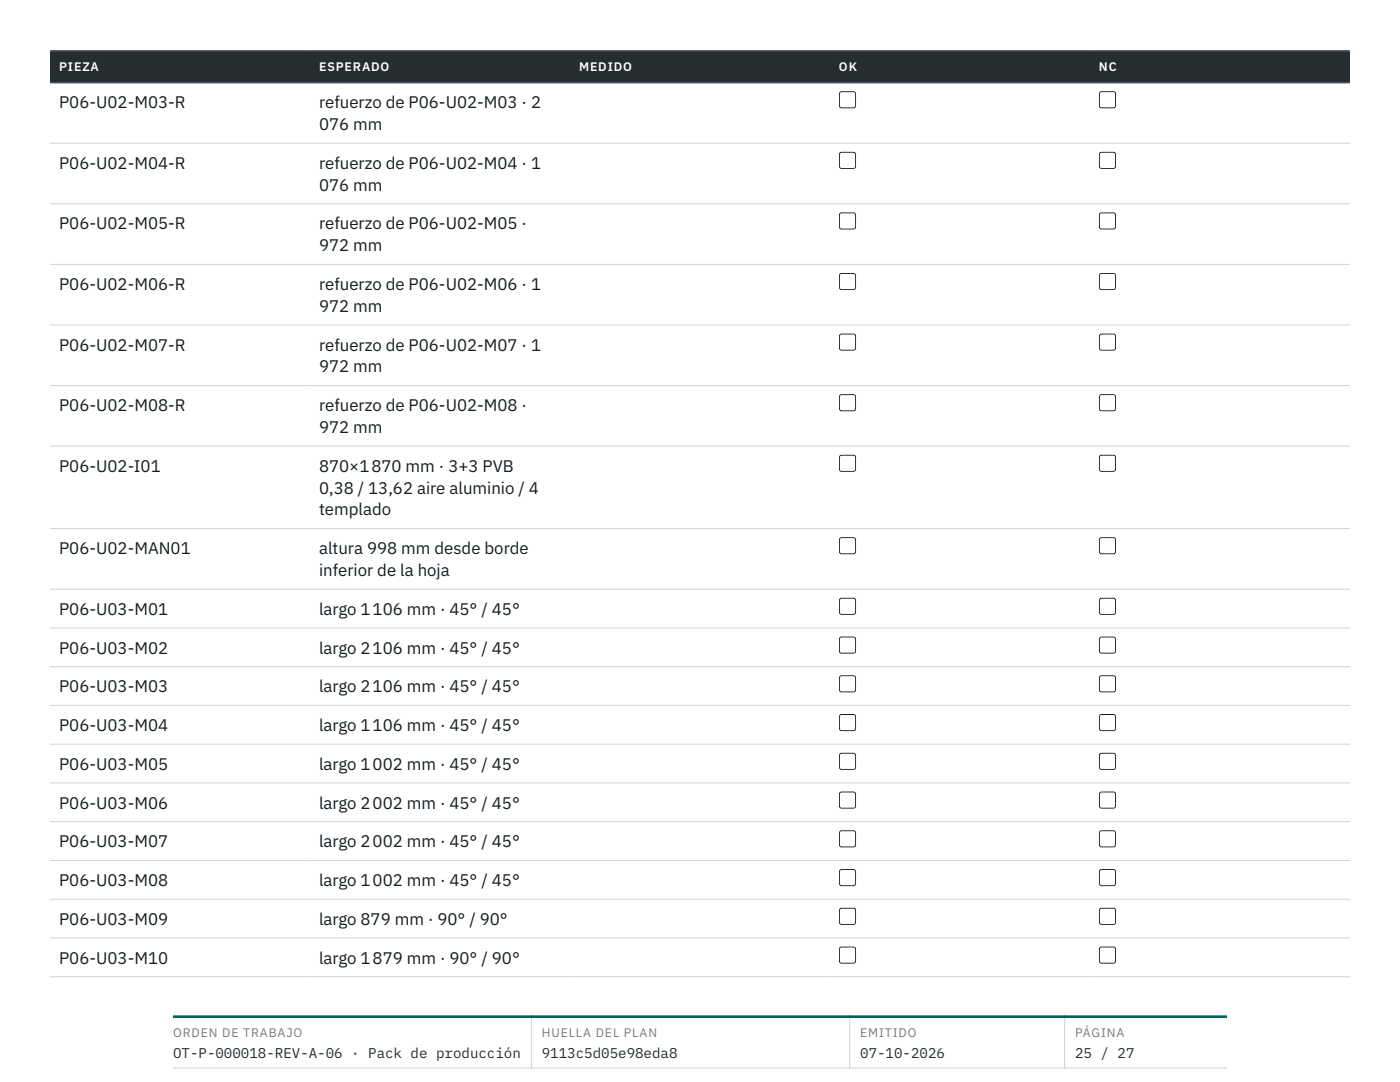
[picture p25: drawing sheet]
<svg xmlns="http://www.w3.org/2000/svg" width="279mm" height="216mm" viewBox="0 0 279 216" stroke-linecap="round" stroke-linejoin="round" font-family="sans-serif">
<defs><g id="words">
<g font-size="3.4" fill="#161c1f">
<text x="11.8" y="21.6">P06-U02-M03-R</text>
<text x="63.7" y="21.6">refuerzo de P06-U02-M03 · 2</text>
<text x="63.7" y="26">076 mm</text>
<text x="11.8" y="33.7">P06-U02-M04-R</text>
<text x="63.7" y="33.7">refuerzo de P06-U02-M04 · 1</text>
<text x="63.7" y="38.1">076 mm</text>
<text x="11.8" y="45.8">P06-U02-M05-R</text>
<text x="63.7" y="45.8">refuerzo de P06-U02-M05 ·</text>
<text x="63.7" y="50.1">972 mm</text>
<text x="11.8" y="57.9">P06-U02-M06-R</text>
<text x="63.7" y="57.9">refuerzo de P06-U02-M06 · 1</text>
<text x="63.7" y="62.2">972 mm</text>
<text x="11.8" y="70">P06-U02-M07-R</text>
<text x="63.7" y="70">refuerzo de P06-U02-M07 · 1</text>
<text x="63.7" y="74.3">972 mm</text>
<text x="11.8" y="82.1">P06-U02-M08-R</text>
<text x="63.7" y="82.1">refuerzo de P06-U02-M08 ·</text>
<text x="63.7" y="86.4">972 mm</text>
<text x="11.8" y="94.1">P06-U02-I01</text>
<text x="63.7" y="94.1">870×1 870 mm · 3+3 PVB</text>
<text x="63.7" y="98.5">0,38 / 13,62 aire aluminio / 4</text>
<text x="63.7" y="102.9">templado</text>
<text x="11.8" y="110.6">P06-U02-MAN01</text>
<text x="63.7" y="110.6">altura 998 mm desde borde</text>
<text x="63.7" y="114.9">inferior de la hoja</text>
<text x="11.8" y="122.7">P06-U03-M01</text>
<text x="63.7" y="122.7">largo 1 106 mm · 45° / 45°</text>
<text x="11.8" y="130.4">P06-U03-M02</text>
<text x="63.7" y="130.4">largo 2 106 mm · 45° / 45°</text>
<text x="11.8" y="138.1">P06-U03-M03</text>
<text x="63.7" y="138.1">largo 2 106 mm · 45° / 45°</text>
<text x="11.8" y="145.9">P06-U03-M04</text>
<text x="63.7" y="145.9">largo 1 106 mm · 45° / 45°</text>
<text x="11.8" y="153.6">P06-U03-M05</text>
<text x="63.7" y="153.6">largo 1 002 mm · 45° / 45°</text>
<text x="11.8" y="161.3">P06-U03-M06</text>
<text x="63.7" y="161.3">largo 2 002 mm · 45° / 45°</text>
<text x="11.8" y="169.1">P06-U03-M07</text>
<text x="63.7" y="169.1">largo 2 002 mm · 45° / 45°</text>
<text x="11.8" y="176.8">P06-U03-M08</text>
<text x="63.7" y="176.8">largo 1 002 mm · 45° / 45°</text>
<text x="11.8" y="184.5">P06-U03-M09</text>
<text x="63.7" y="184.5">largo 879 mm · 90° / 90°</text>
<text x="11.8" y="192.3">P06-U03-M10</text>
<text x="63.7" y="192.3">largo 1 879 mm · 90° / 90°</text>
</g>
<g font-size="2.8" fill="#252d31">
<text x="34.5" y="211">OT-P-000018-REV-A-06 · Pack de producción</text>
<text x="108.1" y="211">9113c5d05e98eda8</text>
<text x="171.7" y="211">07-10-2026</text>
<text x="214.6" y="211">25 / 27</text>
</g>
<g font-size="2.5" fill="#fcfdfc">
<text x="11.8" y="14.2">PIEZA</text>
<text x="63.7" y="14.2">ESPERADO</text>
<text x="115.6" y="14.2">MEDIDO</text>
<text x="167.4" y="14.2">OK</text>
<text x="219.3" y="14.2">NC</text>
</g>
<g font-size="2.5" fill="#727d82">
<text x="34.5" y="206.9">ORDEN DE TRABAJO</text>
<text x="108.1" y="206.9">HUELLA DEL PLAN</text>
<text x="171.7" y="206.9">EMITIDO</text>
<text x="214.6" y="206.9">PÁGINA</text>
</g>
</g></defs>
<g fill="#252d31">
<path d="M10 10.2h51.9v6.3h-51.9z"/>
<path d="M61.9 10.2h51.9v6.3h-51.9z"/>
<path d="M113.8 10.2h51.8v6.3h-51.8z"/>
<path d="M165.6 10.2h51.9v6.3h-51.9z"/>
<path d="M217.5 10.2h51.9v6.3h-51.9z"/>
</g>
<g fill="none" stroke="#cdd5d6" stroke-width=".2">
<path d="M10 28.6h259.4M10 40.7h259.4M10 52.8h259.4M10 64.8h259.4M10 76.9h259.4M10 89h259.4M10 105.5h259.4M10 117.6h259.4M10 125.3h259.4M10 133h259.4M10 140.8h259.4M10 148.5h259.4"/>
<path d="M10 156.2h259.4M10 164h259.4M10 171.7h259.4M10 179.4h259.4M10 187.2h259.4M10 194.9h259.4"/>
</g>
<path d="M10 10.2h259.4M10 16.5h259.4" fill="none" stroke="#465158" stroke-width=".32"/>
<g fill="#161c1f">
<path d="M167.7 18.5l.2-.1h2.6l.2 .3-.1 2.6-.3 .1h-2.5l-.2-.3zM167.7 18.3l2.6-.1 .5 .3v2.6l-.2 .4-2.7 .1-.4-.2-.1-2.7z" fill-rule="evenodd"/>
<path d="M219.5 18.5l.3-.1h2.6l.1 .3v2.6l-.3 .1h-2.5l-.2-.3zM219.4 18.5l.4-.3 2.7 .1 .2 .4v2.7l-.5 .2-2.6-.1-.3-.4z" fill-rule="evenodd"/>
<path d="M167.7 30.6l.2-.1h2.6l.2 .3-.1 2.6-.3 .1h-2.5l-.2-.3zM167.7 30.4l2.6-.1 .5 .2v2.7l-.2 .4-2.7 .1-.4-.2-.1-2.7z" fill-rule="evenodd"/>
<path d="M219.7 30.5h2.5l.3 .1v2.6l-.1 .3h-2.6l-.3-.1v-2.6zM219.4 30.5l.4-.2 2.7 .1 .2 .4v2.7l-.5 .2-2.6-.1-.3-.4z" fill-rule="evenodd"/>
<path d="M167.7 42.7l.2-.1h2.6l.2 .3-.1 2.6-.3 .1h-2.5l-.2-.3zM167.7 42.5l2.6-.1 .5 .2v2.7l-.2 .4-2.7 .1-.4-.3-.1-2.6z" fill-rule="evenodd"/>
<path d="M219.7 42.6h2.5l.3 .1v2.6l-.1 .3h-2.6l-.3-.1v-2.6zM219.4 42.6l.4-.2 2.7 .1 .2 .4v2.6l-.5 .3-2.6-.1-.3-.4z" fill-rule="evenodd"/>
<path d="M167.7 54.8l.2-.1h2.6l.2 .3-.1 2.5-.3 .2h-2.5l-.2-.3zM167.7 54.5h2.6l.5 .2v2.7l-.2 .4-2.7 .1-.4-.3-.1-2.6z" fill-rule="evenodd"/>
<path d="M219.7 54.7h2.5l.3 .1v2.6l-.1 .3h-2.6l-.3-.2v-2.5zM219.4 54.7l.4-.2h2.7l.2 .5v2.6l-.5 .3-2.6-.1-.3-.4z" fill-rule="evenodd"/>
<path d="M167.7 66.9l.2-.2 2.6 .1 .2 .3-.1 2.5-.3 .2-2.5-.1-.2-.2zM167.7 66.6h2.6l.5 .2v2.7l-.2 .4-2.7 .1-.4-.3-.1-2.6z" fill-rule="evenodd"/>
<path d="M219.7 66.8l2.5-.1 .3 .2v2.6l-.1 .2-2.6 .1-.3-.2v-2.5zM219.4 66.8l.4-.2h2.7l.2 .5v2.6l-.5 .3-2.6-.1-.3-.4z" fill-rule="evenodd"/>
<path d="M167.7 79l.2-.2 2.6 .1 .2 .3-.1 2.5-.3 .2-2.5-.1-.2-.2zM167.7 78.7h2.6l.5 .2v2.7l-.2 .4-2.7 .1-.4-.3-.1-2.6z" fill-rule="evenodd"/>
<path d="M219.7 78.9l2.5-.1 .3 .2v2.6l-.1 .2-2.6 .1-.3-.2v-2.5zM219.6 78.7h2.6l.5 .2v2.7l-.2 .4-2.7 .1-.4-.3-.1-2.6z" fill-rule="evenodd"/>
<path d="M167.7 91.1l.2-.2 2.6 .1 .2 .2-.1 2.6-.3 .2-2.5-.1-.2-.3zM167.7 90.8l2.6-.1 .5 .3v2.6l-.2 .5h-2.7l-.4-.2-.1-2.7z" fill-rule="evenodd"/>
<path d="M219.5 91.1l.3-.2 2.6 .1 .1 .2v2.6l-.3 .2-2.5-.1-.2-.3zM219.6 90.8l2.6-.1 .5 .3v2.6l-.2 .5h-2.7l-.4-.2-.1-2.7z" fill-rule="evenodd"/>
<path d="M167.7 107.5l.2-.1h2.6l.2 .3-.1 2.6-.3 .1h-2.5l-.2-.3zM167.7 107.3l2.6-.1 .5 .2v2.7l-.2 .4-2.7 .1-.4-.3-.1-2.6z" fill-rule="evenodd"/>
<path d="M219.7 107.4h2.5l.3 .1v2.6l-.1 .3h-2.6l-.3-.1v-2.6zM219.6 107.3l2.6-.1 .5 .2v2.7l-.2 .4-2.7 .1-.4-.3-.1-2.6z" fill-rule="evenodd"/>
<path d="M167.7 119.6l.2-.1h2.6l.2 .3-.1 2.5-.3 .2h-2.5l-.2-.3zM167.7 119.4l2.6-.1 .5 .2v2.7l-.2 .4-2.7 .1-.4-.3-.1-2.6z" fill-rule="evenodd"/>
<path d="M219.5 119.6l.3-.1h2.6l.1 .3v2.5l-.3 .2h-2.5l-.2-.3zM219.6 119.4l2.6-.1 .5 .2v2.7l-.2 .4-2.7 .1-.4-.3-.1-2.6z" fill-rule="evenodd"/>
<path d="M167.7 127.4l.2-.2h2.6l.2 .3-.1 2.6-.3 .1h-2.5l-.2-.3zM167.7 127.1l2.6-.1 .5 .3v2.6l-.2 .4-2.7 .1-.4-.2-.1-2.7z" fill-rule="evenodd"/>
<path d="M219.7 127.2h2.5l.3 .2v2.5l-.1 .3h-2.6l-.3-.1v-2.6zM219.4 127.3l.4-.3 2.7 .1 .2 .4v2.7l-.5 .2-2.6-.1-.3-.4z" fill-rule="evenodd"/>
<path d="M167.7 135.1l.2-.2 2.6 .1 .2 .2-.1 2.6-.3 .2-2.5-.1-.2-.3zM167.7 134.8l2.6-.1 .5 .3v2.6l-.2 .5h-2.7l-.4-.2-.1-2.7z" fill-rule="evenodd"/>
<path d="M219.5 135.1l.3-.2 2.6 .1 .1 .2v2.6l-.3 .2-2.5-.1-.2-.3zM219.4 135l.4-.3 2.7 .1 .2 .4v2.7l-.5 .2h-2.6l-.3-.5z" fill-rule="evenodd"/>
<path d="M167.7 142.8l.2-.1h2.6l.2 .3-.1 2.5-.3 .2h-2.5l-.2-.3zM167.7 142.5h2.6l.5 .2v2.7l-.2 .4-2.7 .1-.4-.3-.1-2.6z" fill-rule="evenodd"/>
<path d="M219.7 142.7h2.5l.3 .1v2.6l-.1 .3h-2.6l-.3-.2v-2.5zM219.4 142.7l.4-.2h2.7l.2 .5v2.6l-.5 .3-2.6-.1-.3-.4z" fill-rule="evenodd"/>
<path d="M167.7 150.6l.2-.2h2.6l.2 .3-.1 2.6-.3 .1h-2.5l-.2-.3zM167.7 150.3l2.6-.1 .5 .3v2.6l-.2 .4-2.7 .1-.4-.2-.1-2.7z" fill-rule="evenodd"/>
<path d="M219.5 150.6l.3-.2h2.6l.1 .3v2.6l-.3 .1h-2.5l-.2-.3zM219.6 150.3l2.6-.1 .5 .3v2.6l-.2 .4-2.7 .1-.4-.2-.1-2.7z" fill-rule="evenodd"/>
<path d="M167.7 158.3l.2-.2 2.6 .1 .2 .2-.1 2.6-.3 .2-2.5-.1-.2-.3zM167.7 158l2.6-.1 .5 .3v2.6l-.2 .5h-2.7l-.4-.2-.1-2.7z" fill-rule="evenodd"/>
<path d="M219.5 158.3l.3-.2 2.6 .1 .1 .2v2.6l-.3 .2-2.5-.1-.2-.3zM219.6 158l2.6-.1 .5 .3v2.6l-.2 .5h-2.7l-.4-.2-.1-2.7z" fill-rule="evenodd"/>
<path d="M167.8 165.9h2.5l.3 .1 .1 2.6-.2 .3h-2.6l-.2-.2-.1-2.5zM167.7 165.7h2.6l.5 .2v2.7l-.2 .4-2.7 .1-.4-.3-.1-2.6z" fill-rule="evenodd"/>
<path d="M219.7 165.9h2.5l.3 .1v2.6l-.1 .3h-2.6l-.3-.2v-2.5zM219.6 165.7h2.6l.5 .2v2.7l-.2 .4-2.7 .1-.4-.3-.1-2.6z" fill-rule="evenodd"/>
<path d="M167.7 173.8l.2-.2h2.6l.2 .3-.1 2.6-.3 .1h-2.5l-.2-.3zM167.5 173.7l.4-.3 2.7 .1 .2 .4v2.7l-.5 .2-2.6-.1-.3-.4z" fill-rule="evenodd"/>
<path d="M219.5 173.8l.3-.2h2.6l.1 .3v2.6l-.3 .1h-2.5l-.2-.3zM219.4 173.7l.4-.3 2.7 .1 .2 .4v2.7l-.5 .2-2.6-.1-.3-.4z" fill-rule="evenodd"/>
<path d="M167.7 181.5l.2-.2 2.6 .1 .2 .2-.1 2.6-.3 .2-2.5-.1-.2-.3zM167.7 181.2l2.6-.1 .5 .3v2.6l-.2 .5h-2.7l-.4-.2-.1-2.7z" fill-rule="evenodd"/>
<path d="M219.7 181.4l2.5-.1 .3 .2v2.5l-.1 .3-2.6 .1-.3-.2v-2.6zM219.6 181.2l2.6-.1 .5 .3v2.6l-.2 .5h-2.7l-.4-.2-.1-2.7z" fill-rule="evenodd"/>
<path d="M167.7 189.2l.2-.1h2.6l.2 .3-.1 2.5-.3 .2h-2.5l-.2-.3zM167.7 188.9h2.6l.5 .2v2.7l-.2 .4-2.7 .1-.4-.3-.1-2.6z" fill-rule="evenodd"/>
<path d="M219.5 189.2l.3-.1h2.6l.1 .3v2.5l-.3 .2h-2.5l-.2-.3zM219.6 188.9h2.6l.5 .2v2.7l-.2 .4-2.7 .1-.4-.3-.1-2.6z" fill-rule="evenodd"/>
</g>
<path d="M34.5 213.1h210.4M106 202.6v10.6M169.6 202.6v10.6M212.5 202.6v10.6" fill="none" stroke="#cdd5d6" stroke-width=".2"/>
<path d="M34.5 202.9h210.4" fill="none" stroke="#075f5a" stroke-width=".53"/>
<use href="#words"/>
</svg>
